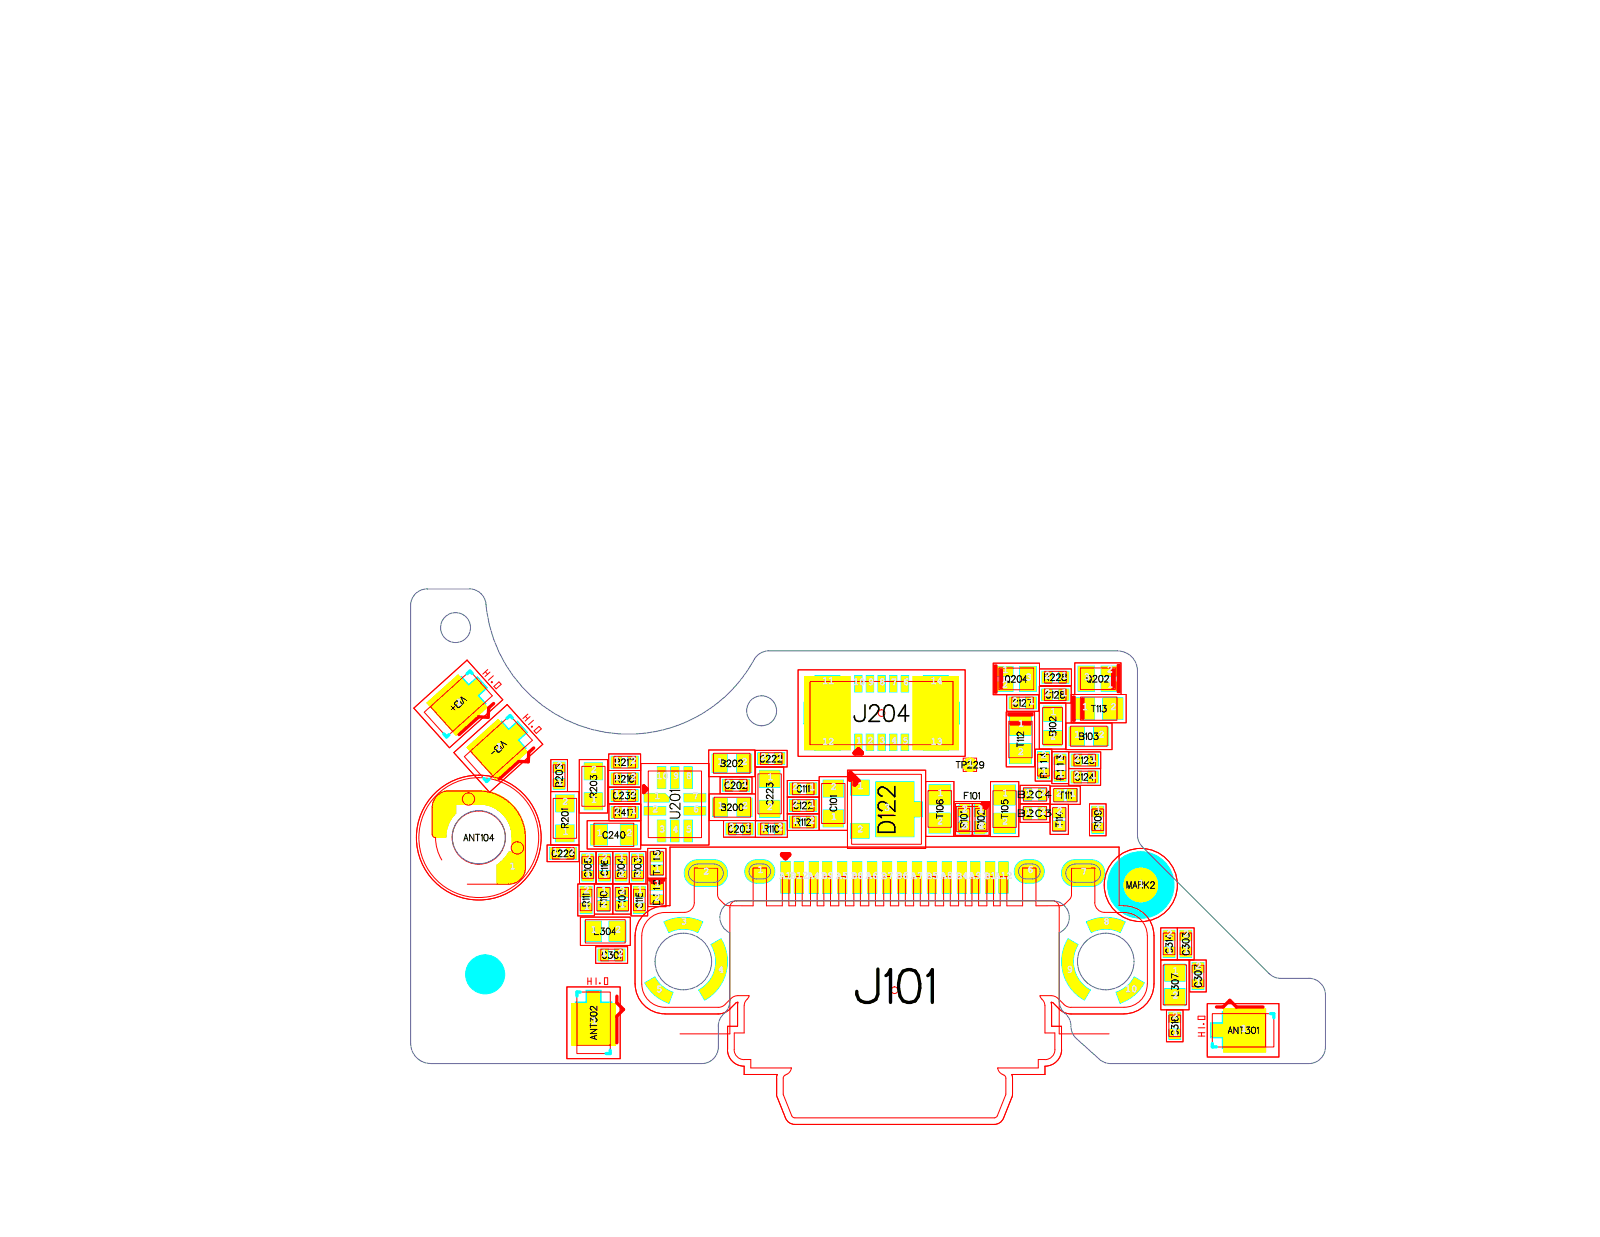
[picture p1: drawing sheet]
<svg xmlns="http://www.w3.org/2000/svg" width="279mm" height="216mm" viewBox="0 0 279 216" stroke-linecap="round" stroke-linejoin="round" font-family="sans-serif">
<defs><g id="words">
<text font-size="8.7" x="145.8" y="174.5">J101</text>
<g font-size="4.4">
<text x="148.7" y="125.7">J204</text>
<text x="156.1" y="146.5" transform="rotate(-90 156.1 146.5)">D122</text>
</g>
<text font-size="2.6" x="118.6" y="143.5" transform="rotate(-90 118.6 143.5)">U201</text>
<g font-size="1.8" fill="#e8e8e8">
<text x="143.6" y="119.4">11</text>
<text x="149" y="119.5">10</text>
<text x="151.6" y="119.5">9</text>
<text x="153.5" y="119.5">8</text>
<text x="155.6" y="119.6">7</text>
<text x="157.7" y="119.5">6</text>
<text x="162.5" y="119.4">14</text>
<text x="175" y="120">2</text>
<text x="175" y="117.4">1</text>
<text x="179.1" y="118.7">3</text>
<text x="182.4" y="118.4">2</text>
<text x="185.4" y="118.4">1</text>
<text x="189.3" y="118.7">3</text>
<text x="193.3" y="117.4">2</text>
<text x="193.4" y="120">1</text>
<text x="79.6" y="123.1">1</text>
<text x="176.7" y="122.9">2</text>
<text x="179.6" y="122.9">1</text>
<text x="182.4" y="121.5">2</text>
<text x="183.4" y="124.8">1</text>
<text x="185.3" y="121.5">1</text>
<text x="189" y="123.9">1</text>
<text x="193.9" y="123.9">2</text>
<text x="86.6" y="130.8">1</text>
<text x="143.6" y="129.9">12</text>
<text x="149.5" y="129.8">1</text>
<text x="151.5" y="129.8">2</text>
<text x="153.5" y="129.8">3</text>
<text x="155.6" y="129.8">4</text>
<text x="157.6" y="129.8">5</text>
<text x="162.5" y="129.9">13</text>
<text x="177.7" y="131.7">2</text>
<text x="177.8" y="126.8">1</text>
<text x="183.4" y="129">2</text>
<text x="187.6" y="128.7">1</text>
<text x="191.8" y="128.7">2</text>
<text x="97.2" y="134.1">2</text>
<text x="97.2" y="137">1</text>
<text x="103.2" y="134.8">2</text>
<text x="107.2" y="136.1">1</text>
<text x="107.2" y="133.2">1</text>
<text x="110.1" y="136.1">2</text>
<text x="110.1" y="133.2">2</text>
<text x="114.6" y="135.9">10</text>
<text x="117.5" y="135.9">9</text>
<text x="119.8" y="135.9">8</text>
<text x="125.3" y="133.4">1</text>
<text x="126.6" y="137.2">2</text>
<text x="129.5" y="133.4">2</text>
<text x="129.6" y="137.3">1</text>
<text x="132.8" y="132.6">2</text>
<text x="134" y="136.1">1</text>
<text x="135.7" y="132.6">1</text>
<text x="138.4" y="137.9">2</text>
<text x="141.3" y="137.9">1</text>
<text x="145.1" y="137.8">2</text>
<text x="149.8" y="137.7">1</text>
<text x="169" y="133.7">1</text>
<text x="181.8" y="132.3">2</text>
<text x="181.8" y="135.2">1</text>
<text x="184.7" y="132.7">2</text>
<text x="184.7" y="135.6">1</text>
<text x="187.5" y="135.8">2</text>
<text x="187.5" y="132.9">2</text>
<text x="190.5" y="135.8">1</text>
<text x="190.5" y="132.9">1</text>
<text x="98.2" y="140.4">2</text>
<text x="103.2" y="140.1">1</text>
<text x="107.2" y="139">1</text>
<text x="107.2" y="142">2</text>
<text x="110.1" y="139">2</text>
<text x="110.2" y="142">1</text>
<text x="113.9" y="141.7">2</text>
<text x="114.2" y="139.4">1</text>
<text x="120.9" y="139.4">7</text>
<text x="121" y="141.7">6</text>
<text x="125.3" y="141.1">1</text>
<text x="129.6" y="141.1">2</text>
<text x="133.9" y="141.4">2</text>
<text x="138.4" y="140.8">2</text>
<text x="138.4" y="143.7">1</text>
<text x="141.3" y="143.7">2</text>
<text x="141.3" y="140.8">1</text>
<text x="145.1" y="143.1">1</text>
<text x="154.4" y="141.4">3</text>
<text x="163.7" y="143.8">2</text>
<text x="163.7" y="138.9">1</text>
<text x="167.9" y="141.8">1</text>
<text x="168" y="141.7">2</text>
<text x="170.7" y="141.7">1</text>
<text x="175" y="143.9">2</text>
<text x="175" y="138.9">1</text>
<text x="179" y="142.1">1</text>
<text x="179" y="138.9">1</text>
<text x="181.6" y="142.1">2</text>
<text x="181.6" y="138.9">2</text>
<text x="184.4" y="139">2</text>
<text x="184.5" y="142">2</text>
<text x="186.8" y="139">1</text>
<text x="191.3" y="141.8">1</text>
<text x="96.5" y="149.1">1</text>
<text x="98.2" y="145.6">1</text>
<text x="99.3" y="149.1">2</text>
<text x="104.2" y="145.9">1</text>
<text x="109.4" y="145.9">2</text>
<text x="114.2" y="149.7">2</text>
<text x="115.1" y="145.2">3</text>
<text x="117.4" y="145.2">4</text>
<text x="119.8" y="145.2">5</text>
<text x="127.2" y="144.9">2</text>
<text x="130.2" y="144.9">1</text>
<text x="132.9" y="144.9">1</text>
<text x="135.7" y="144.9">2</text>
<text x="149.7" y="145.2">2</text>
<text x="167.9" y="144.7">2</text>
<text x="168" y="144.6">3</text>
<text x="170.7" y="144.6">4</text>
<text x="170.9" y="144.7">2</text>
<text x="184.6" y="144.4">1</text>
<text x="191.3" y="144.7">2</text>
<text x="89" y="151.7">1</text>
<text x="101.9" y="155.8">2</text>
<text x="102.2" y="150.2">2</text>
<text x="102.2" y="153.1">1</text>
<text x="105" y="155.9">1</text>
<text x="105.1" y="150.2">2</text>
<text x="105.1" y="153.1">1</text>
<text x="108" y="153.1">2</text>
<text x="108.1" y="150.2">1</text>
<text x="108.1" y="155.9">2</text>
<text x="110.9" y="153.1">2</text>
<text x="110.9" y="150.2">1</text>
<text x="111.2" y="155.8">1</text>
<text x="114.3" y="154.8">1</text>
<text x="114.3" y="152.1">1</text>
<text x="122.8" y="152.6">2</text>
<text x="132.3" y="152.3">1</text>
<text x="136.1" y="153.4">A1</text>
<text x="138" y="153.3">B12A4</text>
<text x="143.4" y="153.3">B9</text>
<text x="146" y="153.4">A5</text>
<text x="148.7" y="153.3">B8</text>
<text x="151.2" y="153.3">A6</text>
<text x="153.9" y="153.4">B7</text>
<text x="156.5" y="153.3">B6</text>
<text x="159.1" y="153.4">A7</text>
<text x="161.7" y="153.4">B5</text>
<text x="164.3" y="153.3">A8</text>
<text x="167" y="153.4">B4</text>
<text x="169.2" y="153.3">A9</text>
<text x="171.9" y="153.4">B1</text>
<text x="173.7" y="153.3">A12</text>
<text x="179.4" y="152.3">6</text>
<text x="188.7" y="152.6">7</text>
<text x="198.8" y="154.7">1</text>
<text x="102" y="158.7">1</text>
<text x="105" y="158.3">2</text>
<text x="108.2" y="158.3">1</text>
<text x="111.2" y="158.7">2</text>
<text x="114.2" y="157.2">2</text>
<text x="118.9" y="161.3">3</text>
<text x="192.7" y="161.3">8</text>
<text x="103.2" y="162.8">1</text>
<text x="105" y="166.9">1</text>
<text x="107.4" y="162.7">2</text>
<text x="107.8" y="166.9">2</text>
<text x="203.7" y="163.5">2</text>
<text x="203.7" y="166.4">1</text>
<text x="206.6" y="163.5">2</text>
<text x="206.7" y="166.4">1</text>
<text x="114.6" y="173.2">5</text>
<text x="125.4" y="169.8">4</text>
<text x="186.3" y="169.7">9</text>
<text x="196.5" y="173.1">10</text>
<text x="204.8" y="170">1</text>
<text x="208.8" y="169.1">2</text>
<text x="208.8" y="172">1</text>
<text x="103.3" y="178.7">1</text>
<text x="204.7" y="177.8">2</text>
<text x="204.7" y="174.2">2</text>
<text x="204.7" y="180.7">1</text>
<text x="216.7" y="180">1</text>
</g>
<g font-size="1.7">
<text x="175.4" y="119">Q204</text>
<text x="182.2" y="118.7">R228</text>
<text x="189.6" y="119">Q202</text>
<text x="81.3" y="121.1" transform="rotate(138 81.3 121.1)">VIB+</text>
<text x="176.5" y="123.2">C127</text>
<text x="182.2" y="121.8">C128</text>
<text x="189.8" y="124.2">T113</text>
<text x="88.2" y="128.9" transform="rotate(138 88.2 128.9)">VIB-</text>
<text x="178.7" y="131.2" transform="rotate(-90 178.7 131.2)">T112</text>
<text x="184.3" y="128.8" transform="rotate(-90 184.3 128.8)">B102</text>
<text x="188.1" y="129">B103</text>
<text x="98.1" y="137.5" transform="rotate(-90 98.1 137.5)">R205</text>
<text x="107" y="136.4">R216</text>
<text x="107" y="133.5">R217</text>
<text x="125.7" y="133.7">B202</text>
<text x="126.4" y="137.6">C202</text>
<text x="132.6" y="132.9">C222</text>
<text x="166.7" y="134">TP229</text>
<text x="182.7" y="135.6" transform="rotate(-90 182.7 135.6)">R114</text>
<text x="185.6" y="136.1" transform="rotate(-90 185.6 136.1)">R113</text>
<text x="187.3" y="136.1">C124</text>
<text x="187.3" y="133.2">C123</text>
<text x="104.1" y="139.3" transform="rotate(-90 104.1 139.3)">R203</text>
<text x="107" y="139.3">C239</text>
<text x="107" y="142.3">R417</text>
<text x="125.8" y="141.4">B200</text>
<text x="134.9" y="140.6" transform="rotate(-90 134.9 140.6)">C223</text>
<text x="138.2" y="138.2">C111</text>
<text x="138.2" y="141.1">C122</text>
<text x="138.2" y="144">R112</text>
<text x="146" y="142.3" transform="rotate(-90 146 142.3)">C101</text>
<text x="164.6" y="143.3" transform="rotate(-90 164.6 143.3)">T106</text>
<text x="167.6" y="139.4">F101</text>
<text x="175.9" y="143.3" transform="rotate(-90 175.9 143.3)">T105</text>
<text x="178.6" y="142.4">B203</text>
<text x="178.7" y="139.2">B204</text>
<text x="183.9" y="139.3">T111</text>
<text x="80.5" y="146.7">ANT104</text>
<text x="96.2" y="149.4">C220</text>
<text x="99.1" y="144.9" transform="rotate(-90 99.1 144.9)">R201</text>
<text x="105.1" y="146.2">C240</text>
<text x="127" y="145.2">C203</text>
<text x="132.6" y="145.2">R110</text>
<text x="168.8" y="145.1" transform="rotate(-90 168.8 145.1)">R101</text>
<text x="171.8" y="145.1" transform="rotate(-90 171.8 145.1)">R102</text>
<text x="185.5" y="145.1" transform="rotate(-90 185.5 145.1)">T114</text>
<text x="192.2" y="145.2" transform="rotate(-90 192.2 145.2)">R109</text>
<text x="103.1" y="153.5" transform="rotate(-90 103.1 153.5)">C105</text>
<text x="106" y="153.5" transform="rotate(-90 106 153.5)">C116</text>
<text x="108.9" y="153.5" transform="rotate(-90 108.9 153.5)">R104</text>
<text x="111.9" y="153.5" transform="rotate(-90 111.9 153.5)">R103</text>
<text x="115.1" y="152.4" transform="rotate(-90 115.1 152.4)">T115</text>
<text x="196.6" y="155">MARK2</text>
<text x="102.8" y="159.2" transform="rotate(-90 102.8 159.2)">R111</text>
<text x="105.9" y="159" transform="rotate(-90 105.9 159)">T110</text>
<text x="109.1" y="159" transform="rotate(-90 109.1 159)">T102</text>
<text x="112.1" y="159.2" transform="rotate(-90 112.1 159.2)">C115</text>
<text x="115.2" y="158" transform="rotate(-90 115.2 158)">D112</text>
<text x="103.6" y="163">L304</text>
<text x="104.7" y="167.2">C301</text>
<text x="204.6" y="166.8" transform="rotate(-90 204.6 166.8)">C314</text>
<text x="207.6" y="166.8" transform="rotate(-90 207.6 166.8)">C303</text>
<text x="205.7" y="174" transform="rotate(-90 205.7 174)">L307</text>
<text x="209.7" y="172.4" transform="rotate(-90 209.7 172.4)">C307</text>
<text x="104.1" y="181.6" transform="rotate(-90 104.1 181.6)">ANT302</text>
<text x="205.6" y="181.1" transform="rotate(-90 205.6 181.1)">C316</text>
<text x="213.9" y="180.3">ANT301</text>
</g>
</g></defs>
<!-- layer: 1 -->
<g fill="none" stroke="#f00" stroke-width=".17">
<path d="M84.8 117.2l.3 .5M85.2 116.9l-.9 .8M85.6 117.3l-.9 .8M85.8 119.1l.1-.1 .1 .1-.1 .1zM86.1 118l-.8 .7M87.5 119.4l-.4-.4-.8 .8 .3 .4 .9-.7M139.4 116.9h29.1v15.1h-29.1zM141.5 118.9h24.9v11.1h-24.9zM173.4 115.7h8.1v5.5h-8.1zM174.4 116.6h6.1v3.8h-6.1zM181.5 119.8h5.6v2.9h-5.6zM181.5 116.8h5.6v2.8h-5.6z"/>
<path d="M182.4 117.2h3.8v2h-3.8zM187.7 115.7h8.1v5.5h-8.1zM188.7 116.6h6.1v3.8h-6.1zM72.2 123.6l9.4-8.4 6.2 6.9-9.3 8.4zM72.3 123.6l9.3-8.4 6.2 6.9-9.3 8.4zM74.1 124.3l8-7.2 3.9 4.3-8 7.2zM75.2 123.3l3.9 4.4M79.2 131.4l9.4-8.4 6.2 6.9-9.3 8.4zM79.3 131.4l9.3-8.4 6.2 6.9-9.3 8.4zM81.1 132.1l8-7.2 3.9 4.3-8 7.2zM82.2 131.1l3.9 4.3M91.7 125l.4 .4"/>
<path d="M92.2 124.6l-.9 .8M92.6 125.1l-.9 .8M92.8 126.8l.1-.1 .1 .1-.1 .1zM93.2 125.7l-.9 .8M93.3 127.6l.8-.8 .4 .4-.9 .8zM96.2 138.2h4.9v9.3h-4.9zM96.2 132.6h2.9v5.5h-2.9zM96.6 139.3h4.1v7h-4.1zM96.6 133.5h2.1v3.7h-2.1zM101.2 132.6h4.9v9.3h-4.9zM101.6 133.8h4.1v6.9h-4.1zM106.3 137.4h5.5v2.9h-5.5z"/>
<path d="M106.3 134.5h5.5v2.9h-5.5zM106.3 131.6h5.6v2.9h-5.6zM107.2 137.8h3.7v2.1h-3.7zM107.2 134.9h3.7v2h-3.7zM107.2 132h3.8v2.1h-3.8zM111.9 133.3h11.9v14.2h-11.9zM113.2 134.6h9.3v11.6h-9.3zM123.8 130.9h8v4.7h-8zM123.8 138.6h8.1v4.6h-8.1zM124.6 131.5h6.4v3.5h-6.4zM124.7 139.2h6.4v3.4h-6.4zM125.7 135.6h5.6v2.9h-5.6z"/>
<path d="M126.6 136h3.8v2.1h-3.8zM131.9 131h5.6v2.9h-5.6zM131.9 133.9h5v9.3h-5zM132.4 135.1h4v6.9h-4zM132.8 131.4h3.8v2h-3.8zM137.5 136.2h5.6v2.9h-5.6zM137.5 139.1h5.6v2.9h-5.6zM138.4 136.6h3.8v2.1h-3.8zM138.4 139.6h3.8v2h-3.8zM143.1 135.6h4.9v9.3h-4.9zM143.5 136.8h4v6.9h-4zM148 134.4h13.6v13.7h-13.6z"/>
<path d="M148.7 135.1h12.2v12.3h-12.2zM161.6 136.4h5v9.6h-5zM162.1 138h4v6.4h-4zM166.6 139.9h6.4v6.1h-6.4zM168.2 132.3h2.3v2.3h-2.3zM173 136.4h4.9v9.6h-4.9zM173.4 138h4.1v6.4h-4.1zM175.7 124.3h5v9.5h-5zM175.8 121.2h5.6v2.9h-5.6zM176.2 125.9h4v6.4h-4zM176.7 121.7h3.8v2h-3.8zM178.1 137.1h5.3v3.2h-5.3z"/>
<path d="M178.7 137.5h4.1v2.3h-4.1zM180.8 130.8h2.9v5.5h-2.9zM181.2 131.7h2v3.7h-2zM181.5 122.7h4.6v8h-4.6zM182.1 123.5h3.4v6.4h-3.4zM182.4 120.2h3.8v2.1h-3.8zM183.4 137.2h5.2v3.2h-5.2zM183.7 131.2h2.9v5.6h-2.9zM184 137.6h4.1v2.3h-4.1zM184.1 132.1h2v3.8h-2zM186.1 126.2h8.1v4.6h-8.1zM186.6 134.2h5.6v2.9h-5.6z"/>
<path d="M186.6 131.2h5.6v2.9h-5.6zM187 126.8h6.3v3.4h-6.3zM187.1 121.2h9.6v5h-9.6zM187.5 134.6h3.8v2h-3.8zM187.5 131.7h3.8v2h-3.8zM188.7 121.7h6.4v4h-6.4zM77.2 150.1l-.6-1-.3-1.2-.2-1.7a.58 .58 0 0 1-.6-.6v-4.6a2.88 2.88 0 0 1 2.9-2.9h5.2a8.1 8.1 0 0 1 8.1 8.1v5.2M91.8 151.4a2.91 2.91 0 0 1-3 2.9h-7.2M95.5 147.5h5.6v2.9h-5.6zM96.4 147.9h3.8v2h-3.8zM100.9 154.3h2.9v5.6h-2.9zM101.2 148.6h2.9v5.6h-2.9z"/>
<path d="M101.3 155.2h2.1v3.8h-2.1zM101.6 149.5h2.1v3.8h-2.1zM102.5 143.2h9.4v5h-9.4zM103.7 143.7h7v4h-7zM103.8 154.3h3.2v5.2h-3.2zM104.1 148.6h2.9v5.6h-2.9zM104.2 154.9h2.4v4.1h-2.4zM104.5 149.5h2.1v3.8h-2.1zM106.3 140.3h5.6v2.9h-5.6zM107 154.3h3.2v5.2h-3.2zM107 148.6h2.9v5.6h-2.9zM107.2 140.8h3.8v2h-3.8z"/>
<path d="M107.4 154.9h2.3v4.1h-2.3zM107.4 149.5h2.1v3.8h-2.1zM109.9 148.6h2.9v5.6h-2.9zM110.2 154.3h2.9v5.6h-2.9zM110.3 149.5h2.1v3.8h-2.1zM110.6 155.2h2.1v3.8h-2.1zM113.1 153.3h3.2v4.9h-3.2zM113.1 148.1h3.2v5.2h-3.2zM113.5 153.7h2.4v4.1h-2.4zM113.5 148.7h2.4v4h-2.4zM126.3 143.2h5.6v2.9h-5.6zM127.2 143.7h3.8v2h-3.8z"/>
<path d="M131.9 143.2h5.6v2.9h-5.6zM132.8 143.7h3.8v2h-3.8zM137.5 142h5.6v2.9h-5.6zM138.4 142.5h3.8v2h-3.8zM166.9 140.2h2.9v5.6h-2.9zM167 140.8h5.5v4.3h-5.5zM167.3 141.1h2v3.8h-2zM169.8 140.2h2.9v5.6h-2.9zM170.3 141.1h2v3.8h-2zM178.1 140.3h5.2v3.2h-5.2zM178.7 140.8h4.1v2.3h-4.1zM183.4 140.4h3.2v5.2h-3.2z"/>
<path d="M183.8 141h2.3v4h-2.3zM186 157.7l-.8 .4h-4.3v-6.6h-2.3v6.6h-2.8v-5.1h-1.1v5.1h-1.2v-5.1h-1.2v5.1h-1.4v-5.1h-1.2v5.1h-1.1v-5.1h-1.2v5.1h-1.5v-5.1h-1.1v5.1h-1.5v-5.1h-1.1v5.1h-1.5v-5.1h-1.2v5.1h-1.4v-5.1h-1.2v5.1h-1.4v-5.1h-1.2v5.1h-1.4v-5.1h-1.2v5.1h-1.5v-5.1h-1.1v5.1h-1.5v-5.1h-1.1v5.1h-1.5v-5.1h-1.1v5.1h-1.2v-5.1h-1.2v5.1h-1.4v-5.1h-1.2v5.1h-1.1v-5.1h-1.2v5.1h-2.8v-6.6h-2.3v6.6h-4.3a2.26 2.26 0 0 1-1.7-1.4l-.2-.5v-4.7h-4.1v6a1.72 1.72 0 0 1-1.7 1.7l-3.4 .1a4.1 4.1 0 0 0-4 4v8.4a4.1 4.1 0 0 0 4 4.1h9.3a1.64 1.64 0 0 0 1.2-.5M186 157.7a2.03 2.03 0 0 0 1.1-1.5v-4.7h4.1v6a1.72 1.72 0 0 0 1.7 1.7l3.4 .1a4.1 4.1 0 0 1 4 4l.1 8.4a4.1 4.1 0 0 1-4.1 4.1h-9.3a1.64 1.64 0 0 1-1.2-.5M190.3 140.3h2.8v5.6h-2.8zM190.7 141.2h2v3.8h-2zM99 172.2h9.3v12.6h-9.3zM99 172.3h9.3v12.5h-9.3zM100.7 173.1h5.9v10.8h-5.9zM101.4 160.1h8.7v4.9h-8.7zM102.2 160.5h7v4.1h-7zM102.6 170.7v1.1M102.6 171.3h.6"/>
<path d="M103.2 170.7v1.1M104 165.2h5.6v2.9h-5.6zM104.1 170.7v1.1M104.7 171.5h.1v.2h-.1zM104.9 165.7h3.8v2h-3.8zM105.6 170.7h.5v1.1h-.5zM110.9 163.3v8.4M110.9 163.3a5.3 5.3 0 0 1 6.1-5.2v-10.3h78.4v10.3a5.4 5.4 0 0 1 6.1 5.2v8.4a5.3 5.3 0 0 1-5.2 5.3M110.9 171.7a5.2 5.2 0 0 0 5.2 5.3M127.5 176.1a2.91 2.91 0 0 1-2.1 .9h-9.3M128.5 175.1l-1 1M128.8 174.9l-.3 .2"/>
<path d="M128.9 174.9l-.1 4.2h-1.7l-.1 4.1a2.91 2.91 0 0 0 2.9 2.9v1.4h5.8l-.1 .7M130.8 173.8h-1.9a1.75 1.75 0 0 0-1.3 .5l-1 1M130.8 173.8h.1M130.8 173.8l-.3 .6a1.54 1.54 0 0 0-.6 1.1v4.8h-1.7v2.9a1.72 1.72 0 0 0 1.7 1.7h1.2v1.5h7.1a1.25 1.25 0 0 1-1.1 1.2M181.6 173.8h2a1.75 1.75 0 0 1 1.2 .5l1 1M181.6 173.8h.1M181.6 173.8l.7 1.1 .2 .6M182.5 175.5v4.8h1.7v2.9M196.3 177h-9.3a3.8 3.8 0 0 1-3-1.9l-.4-.2v4.2h1.8v4.1a2.88 2.88 0 0 1-2.9 2.9v1.4h-5.8l.1 .7v2.9l-1.6 4.1a1.76 1.76 0 0 1-1.6 1.1h-34.8a1.75 1.75 0 0 1-1.6-1.1l-1.5-3.8-.1-.5M202.7 161.9h2.9v5.6h-2.9zM202.7 167.5h4.9v8.7h-4.9zM203.1 162.8h2.1v3.8h-2.1z"/>
<path d="M203.1 168.4h4.1v7h-4.1zM203.7 176.2h2.9v5.6h-2.9zM204.1 177.1h2.1v3.8h-2.1zM205.6 161.9h2.9v5.6h-2.9zM206.1 162.8h2v3.8h-2zM207.8 167.6h2.8v5.5h-2.8zM208.2 168.5h2v3.7h-2zM209.2 177.4v.5M209.2 177.4h1.2v.5h-1.2M209.2 179.4h1.2M210.1 178.7h.2v.1h-.2zM210.8 175.2h12.5v9.3h-12.5z"/>
<path d="M211.7 176.9h10.7v5.8h-10.7zM221 176.9v5.8M100.8 182.4h5.8M118.7 180.4h8.8v-22a1.16 1.16 0 0 1 1.1-1.2h55.2a1.16 1.16 0 0 1 1.2 1.2v22h8.7M135.6 188.2v2.7M174.2 186.4v.1M174.2 186.5a1.93 1.93 0 0 0 1.3 1.3l.1 .4v2.9l-1.4 3.6-.2 .2-.4 .2h-34.8l-.4-.2-.1-.2-1.5-3.6v-2.9l.3-.6M184.2 183.2a1.75 1.75 0 0 1-1.7 1.7h-1.2v1.5h-7.1M209.2 180.8h1.2M209.2 180.3h1.2M209.8 180.3v.5"/>
<circle cx="81.8" cy="139.5" r="1.08"/>
<circle cx="83.6" cy="146.2" r="4.6"/>
<circle cx="83.6" cy="146.2" r="10.9"/>
<circle cx="83.6" cy="146.2" r="10.5"/>
<circle cx="90.3" cy="148" r="1.08"/>
<circle cx="199.2" cy="154.5" r="6.4"/>
</g>
<g fill="#0ff" stroke="#0ff" stroke-width=".17">
<path d="M143.7 141.4h3.6v2.9h-3.6z" fill-rule="evenodd"/>
<path d="M143.7 136.2h3.6v2.9h-3.6z" fill-rule="evenodd"/>
<path d="M167.6 140.4h1.7v2.2h-1.7z" fill-rule="evenodd"/>
<path d="M170.2 140.4h1.8v2.2h-1.8z" fill-rule="evenodd"/>
<path d="M172.1 150.4h1.6v5.5h-1.6z" fill-rule="evenodd"/>
<path d="M136.4 150.4h1.6v5.5h-1.6z" fill-rule="evenodd"/>
<path d="M141.3 150.4h1.6v5.5h-1.6z" fill-rule="evenodd"/>
<path d="M146.3 150.4h1.6v5.5h-1.6z" fill-rule="evenodd"/>
<path d="M151.5 150.4h1.6v5.5h-1.6z" fill-rule="evenodd"/>
<path d="M159.3 150.4h1.6v5.5h-1.6z" fill-rule="evenodd"/>
<path d="M164.6 150.4h1.6v5.5h-1.6z" fill-rule="evenodd"/>
<path d="M169.5 150.4h1.6v5.5h-1.6z" fill-rule="evenodd"/>
<path d="M174.4 150.4h1.6v5.5h-1.6z" fill-rule="evenodd"/>
<path d="M167.2 150.4h1.6v5.5h-1.6z" fill-rule="evenodd"/>
<path d="M161.9 150.4h1.6v5.5h-1.6z" fill-rule="evenodd"/>
<path d="M156.7 150.4h1.6v5.5h-1.6z" fill-rule="evenodd"/>
<path d="M154.1 150.4h1.6v5.5h-1.6z" fill-rule="evenodd"/>
<path d="M148.9 150.4h1.6v5.5h-1.6z" fill-rule="evenodd"/>
<path d="M143.7 150.4h1.5v5.5h-1.5z" fill-rule="evenodd"/>
<path d="M138.7 150.4h1.6v5.5h-1.6z" fill-rule="evenodd"/>
<path d="M115.9 160.9a7.6 7.6 0 0 1 6.8 0l-.9 1.9a5.6 5.6 0 0 0-5 0z" fill-rule="evenodd"/>
<path d="M118.6 160.4h1.5v1.5h-1.5z" fill-rule="evenodd"/>
<path d="M124.2 164.9l1.7-1.1a7.7 7.7 0 0 1-2.9 10.8l-1-1.8a5.7 5.7 0 0 0 2.2-7.9z" fill-rule="evenodd"/>
<path d="M125 168.8h1.5v1.5h-1.5z" fill-rule="evenodd"/>
<path d="M112.6 171.5l1.8-1a5.5 5.5 0 0 0 3.1 2.7l-.7 1.9a7.7 7.7 0 0 1-4.2-3.6z" fill-rule="evenodd"/>
<path d="M114.3 172.2h1.4v1.5h-1.4z" fill-rule="evenodd"/>
<path d="M177.7 150.7l.1-.1a2.09 2.09 0 0 1 1.4-.5h1.1a2.03 2.03 0 0 1 2.1 2 2.03 2.03 0 0 1-2.1 2h-1.1a2.03 2.03 0 0 1-1.9-1.2 2.03 2.03 0 0 1 .4-2.2z" fill-rule="evenodd"/>
<path d="M189.7 160.9a7.6 7.6 0 0 1 6.8 0l-.9 1.9a5.6 5.6 0 0 0-5 0z" fill-rule="evenodd"/>
<path d="M192.4 160.4h1.4v1.5h-1.4z" fill-rule="evenodd"/>
<path d="M186.5 163.8l1.8 1.1a5.7 5.7 0 0 0 2.1 7.9l-1 1.8a7.7 7.7 0 0 1-2.9-10.8z" fill-rule="evenodd"/>
<path d="M185.9 168.8h1.5v1.5h-1.5z" fill-rule="evenodd"/>
<path d="M194.9 173.2a5.5 5.5 0 0 0 3.2-2.7l1.7 1a7.7 7.7 0 0 1-4.2 3.6z" fill-rule="evenodd"/>
<path d="M196.7 172.2h1.4v1.5h-1.4z" fill-rule="evenodd"/>
<path d="M130.6 150.7l.1-.1a2.09 2.09 0 0 1 1.4-.5h1.2a2.03 2.03 0 0 1 2 2 2.03 2.03 0 0 1-2 2h-1.2a2.03 2.03 0 0 1-1.9-1.2 2.03 2.03 0 0 1 .4-2.2z" fill-rule="evenodd"/>
<path d="M120.2 150.7a2.36 2.36 0 0 1 1.6-.6h2.9a2.32 2.32 0 0 1 2.4 2.3 2.32 2.32 0 0 1-2.4 2.3h-2.9a2.33 2.33 0 0 1-2.1-1.4 2.33 2.33 0 0 1 .5-2.6z" fill-rule="evenodd"/>
<path d="M186.1 150.7a2.27 2.27 0 0 1 1.6-.6h2.9a2.32 2.32 0 0 1 2.3 2.3 2.32 2.32 0 0 1-2.3 2.3h-2.9a2.33 2.33 0 0 1-2.1-1.4 2.33 2.33 0 0 1 .5-2.6z" fill-rule="evenodd"/>
<path d="M97 138.7h3.2v3h-3.2z" fill-rule="evenodd"/>
<path d="M97 144h3.2v2.9h-3.2z" fill-rule="evenodd"/>
<path d="M119.5 140.8h3.7v1.5h-3.7z" fill-rule="evenodd"/>
<path d="M112.5 138.5h3.6l.7 .7v.8h-4.3z" fill-rule="evenodd"/>
<path d="M119.5 138.5h3.7v1.4h-3.7z" fill-rule="evenodd"/>
<path d="M112.5 140.8h3.8v1.5h-3.8z" fill-rule="evenodd"/>
<path d="M114.8 133.8h1.5v3.8h-1.5z" fill-rule="evenodd"/>
<path d="M119.5 143.1h1.4v3.8h-1.4z" fill-rule="evenodd"/>
<path d="M114.8 143.1h1.5v3.8h-1.5z" fill-rule="evenodd"/>
<path d="M117.1 133.8h1.5v3.8h-1.5z" fill-rule="evenodd"/>
<path d="M119.5 133.8h1.4v3.8h-1.4z" fill-rule="evenodd"/>
<path d="M117.1 143.1h1.5v3.8h-1.5z" fill-rule="evenodd"/>
<path d="M76.4 138.8a2.97 2.97 0 0 1 2-.8h1.2v3.9a6 6 0 0 0-1.8 4.2h-1.7a.57 .57 0 0 1-.6-.5v-4.7a3 3 0 0 1 .9-2.1z" fill-rule="evenodd"/>
<path d="M83.6 138a8.2 8.2 0 0 1 8.2 8.1h-2.4a5.8 5.8 0 0 0-5.8-5.8z" fill-rule="evenodd"/>
<path d="M88.9 148.7h2.9v2.7a2.91 2.91 0 0 1-2.9 2.9h-2.1v-3.3l1.4-1.2z" fill-rule="evenodd"/>
<path d="M88.4 150.5h2v2h-2z" fill-rule="evenodd"/>
<path d="M182.2 123.3h3.2v2.6h-3.2z" fill-rule="evenodd"/>
<path d="M182.2 127.5h3.2v2.7h-3.2z" fill-rule="evenodd"/>
<path d="M113.5 156.2h2.4v1.6h-2.4z" fill-rule="evenodd"/>
<path d="M113.5 153.8h2.4v1.5h-2.4z" fill-rule="evenodd"/>
<path d="M148.6 136.2h3.2v2.6h-3.2z" fill-rule="evenodd"/>
<path d="M148.6 143.7h3.2v2.6h-3.2z" fill-rule="evenodd"/>
<path d="M152.9 136.5h6.7v3.4h1.5v2.7h-1.5v3.4h-6.7z" fill-rule="evenodd"/>
<path d="M176.3 129.8h3.8v3.5h-3.8z" fill-rule="evenodd"/>
<path d="M176.3 124.8h3.8v3.5h-3.8z" fill-rule="evenodd"/>
<path d="M124.4 131.6h2.6v3.2h-2.6z" fill-rule="evenodd"/>
<path d="M128.6 131.6h2.7v3.2h-2.7z" fill-rule="evenodd"/>
<path d="M192.3 118.9h2.9v1.7h-2.9z" fill-rule="evenodd"/>
<path d="M188.2 116.3h2.9v4.3h-2.9z" fill-rule="evenodd"/>
<path d="M192.3 116.3h2.9v1.7h-2.9z" fill-rule="evenodd"/>
<path d="M75.4 122.7l5.2-4.6 1.3 1.4 1.5-1.4 1.7 2-1.5 1.3 1.3 1.4-5.2 4.7z" fill-rule="evenodd"/>
<path d="M186.7 126.9h2.6v3.2h-2.6z" fill-rule="evenodd"/>
<path d="M191 126.9h2.6v3.2h-2.6z" fill-rule="evenodd"/>
<path d="M187.6 121.8h3.5v3.8h-3.5z" fill-rule="evenodd"/>
<path d="M192.6 121.8h3.5v3.8h-3.5z" fill-rule="evenodd"/>
<path d="M132.6 139.7h3.6v2.9h-3.6z" fill-rule="evenodd"/>
<path d="M132.6 134.5h3.6v2.9h-3.6z" fill-rule="evenodd"/>
<path d="M102 138.4h3.2v2.9h-3.2z" fill-rule="evenodd"/>
<path d="M102 133.2h3.2v2.9h-3.2z" fill-rule="evenodd"/>
<path d="M211.4 178.5h2v-1.9h7v6.4h-7v-1.9h-2z" fill-rule="evenodd"/>
<path d="M102.3 172.8h2.7v2.1h1.9v7h-6.4v-7h1.8z" fill-rule="evenodd"/>
<path d="M155.3 128.1h1.3v2.9h-1.3z" fill-rule="evenodd"/>
<path d="M157.4 117.9h1.3v2.9h-1.3z" fill-rule="evenodd"/>
<path d="M155.3 117.9h1.3v2.9h-1.3z" fill-rule="evenodd"/>
<path d="M153.3 117.9h1.3v2.9h-1.3z" fill-rule="evenodd"/>
<path d="M151.3 117.9h1.3v2.9h-1.3z" fill-rule="evenodd"/>
<path d="M149.2 117.9h1.3v2.9h-1.3z" fill-rule="evenodd"/>
<path d="M151.3 128.1h1.3v2.9h-1.3z" fill-rule="evenodd"/>
<path d="M157.4 128.1h1.3v2.9h-1.3z" fill-rule="evenodd"/>
<path d="M149.2 128.1h1.3v2.9h-1.3z" fill-rule="evenodd"/>
<path d="M153.3 128.1h1.3v2.9h-1.3z" fill-rule="evenodd"/>
<path d="M140.4 122.6h1.9v3.7h-1.9z" fill-rule="evenodd"/>
<path d="M142.3 117.9h4.4v2.5h-4.4z" fill-rule="evenodd"/>
<path d="M142.3 128.5h4.4v2.5h-4.4z" fill-rule="evenodd"/>
<path d="M165.6 122.6h1.9v3.7h-1.9z" fill-rule="evenodd"/>
<path d="M161.2 128.5h4.4v2.5h-4.4z" fill-rule="evenodd"/>
<path d="M161.2 117.9h4.4v2.5h-4.4z" fill-rule="evenodd"/>
<path d="M174 116.3h2.9v1.8h-2.9z" fill-rule="evenodd"/>
<path d="M174 118.9h2.9v1.8h-2.9z" fill-rule="evenodd"/>
<path d="M178.1 116.3h2.9v4.4h-2.9z" fill-rule="evenodd"/>
<path d="M106.4 160.8h2.9v3.5h-2.9z" fill-rule="evenodd"/>
<path d="M102.1 160.8h2.9v3.5h-2.9z" fill-rule="evenodd"/>
<path d="M82.4 130.5l5.2-4.7 1.2 1.4 1.6-1.3 1.7 1.9-1.5 1.4 1.3 1.4-5.2 4.7z" fill-rule="evenodd"/>
<path d="M173.5 137h3.8v3.5h-3.8z" fill-rule="evenodd"/>
<path d="M173.5 141.9h3.8v3.5h-3.8z" fill-rule="evenodd"/>
<path d="M113.6 151h2.1v1.8h-2.1z" fill-rule="evenodd"/>
<path d="M113.6 148.6h2.1v1.8h-2.1z" fill-rule="evenodd"/>
<path d="M162.2 137h3.8v3.5h-3.8z" fill-rule="evenodd"/>
<path d="M162.2 141.9h3.8v3.5h-3.8z" fill-rule="evenodd"/>
<path d="M203.4 172.5h3.5v3h-3.5z" fill-rule="evenodd"/>
<path d="M203.4 168.3h3.5v2.9h-3.5z" fill-rule="evenodd"/>
<path d="M124.4 139.3h2.6v3.2h-2.6z" fill-rule="evenodd"/>
<path d="M128.7 139.3h2.6v3.2h-2.6z" fill-rule="evenodd"/>
<path d="M103.1 144h3v3.5h-3z" fill-rule="evenodd"/>
<path d="M108.3 144h3v3.5h-3z" fill-rule="evenodd"/>
<circle cx="84.8" cy="170" r="1.46"/>
<circle cx="199.2" cy="154.5" r="5.8"/>
<circle cx="84.7" cy="170.1" r="3.4"/>
</g>
<g fill="#ff0" stroke="#ff0" stroke-width=".17">
<path d="M143.9 141.5h3.2v2.7h-3.2z" fill-rule="evenodd"/>
<path d="M143.9 136.3h3.2v2.6h-3.2z" fill-rule="evenodd"/>
<path d="M167.7 140.5h1.5v1.9h-1.5z" fill-rule="evenodd"/>
<path d="M170.4 140.5h1.4v1.9h-1.4z" fill-rule="evenodd"/>
<path d="M172.2 150.5h1.4v5.3h-1.4z" fill-rule="evenodd"/>
<path d="M136.5 150.5h1.4v5.3h-1.4z" fill-rule="evenodd"/>
<path d="M141.4 150.5h1.5v5.3h-1.5z" fill-rule="evenodd"/>
<path d="M146.3 150.5h1.5v5.3h-1.5z" fill-rule="evenodd"/>
<path d="M151.6 150.5h1.4v5.3h-1.4z" fill-rule="evenodd"/>
<path d="M159.4 150.5h1.5v5.3h-1.5z" fill-rule="evenodd"/>
<path d="M164.6 150.5h1.5v5.3h-1.5z" fill-rule="evenodd"/>
<path d="M169.6 150.5h1.4v5.3h-1.4z" fill-rule="evenodd"/>
<path d="M174.5 150.5h1.5v5.3h-1.5z" fill-rule="evenodd"/>
<path d="M167.3 150.5h1.4v5.3h-1.4z" fill-rule="evenodd"/>
<path d="M162 150.5h1.5v5.3h-1.5z" fill-rule="evenodd"/>
<path d="M156.8 150.5h1.4v5.3h-1.4z" fill-rule="evenodd"/>
<path d="M154.2 150.5h1.4v5.3h-1.4z" fill-rule="evenodd"/>
<path d="M148.9 150.5h1.5v5.3h-1.5z" fill-rule="evenodd"/>
<path d="M143.7 150.5h1.5v5.3h-1.5z" fill-rule="evenodd"/>
<path d="M138.8 150.5h1.4v5.3h-1.4z" fill-rule="evenodd"/>
<path d="M116.1 161a7.7 7.7 0 0 1 6.4 0l-.7 1.6a5.8 5.8 0 0 0-4.9 0z" fill-rule="evenodd"/>
<path d="M118.7 160.5h1.2v1.2h-1.2z" fill-rule="evenodd"/>
<path d="M124.4 164.9l1.5-.9a7.6 7.6 0 0 1-2.8 10.4l-.9-1.5a5.8 5.8 0 0 0 2.2-8z" fill-rule="evenodd"/>
<path d="M125.2 169h1.1v1.1h-1.1z" fill-rule="evenodd"/>
<path d="M112.8 171.6l1.5-.9a5.7 5.7 0 0 0 3 2.6l-.6 1.6a7.5 7.5 0 0 1-3.9-3.3z" fill-rule="evenodd"/>
<path d="M114.4 172.3h1.2v1.2h-1.2z" fill-rule="evenodd"/>
<path d="M189.9 161a7.7 7.7 0 0 1 6.4 0l-.7 1.6a5.8 5.8 0 0 0-5 0z" fill-rule="evenodd"/>
<path d="M192.5 160.5h1.2v1.2h-1.2z" fill-rule="evenodd"/>
<path d="M186.6 164l1.5 .9a5.8 5.8 0 0 0 2.1 8l-.9 1.5a7.5 7.5 0 0 1-2.7-10.4z" fill-rule="evenodd"/>
<path d="M186.1 169h1.1v1.1h-1.1z" fill-rule="evenodd"/>
<path d="M195.1 173.3a5.8 5.8 0 0 0 3-2.6l1.5 .9a7.4 7.4 0 0 1-3.9 3.3z" fill-rule="evenodd"/>
<path d="M196.8 172.3h1.2v1.2h-1.2z" fill-rule="evenodd"/>
<path d="M97.2 138.9h2.9v2.6h-2.9z" fill-rule="evenodd"/>
<path d="M97.2 144.1h2.9v2.7h-2.9z" fill-rule="evenodd"/>
<path d="M119.6 141h3.5v1.1h-3.5z" fill-rule="evenodd"/>
<path d="M112.6 138.6h3.5l.6 .6v.6h-4.1z" fill-rule="evenodd"/>
<path d="M113.3 138.6h2.7v1.2h-2.7z" fill-rule="evenodd"/>
<path d="M119.6 138.6h3.5v1.2h-3.5z" fill-rule="evenodd"/>
<path d="M112.6 141h3.5v1.1h-3.5z" fill-rule="evenodd"/>
<path d="M114.9 134h1.2v3.5h-1.2z" fill-rule="evenodd"/>
<path d="M119.6 143.3h1.2v3.5h-1.2z" fill-rule="evenodd"/>
<path d="M114.9 143.3h1.2v3.5h-1.2z" fill-rule="evenodd"/>
<path d="M117.3 134h1.1v3.5h-1.1z" fill-rule="evenodd"/>
<path d="M119.6 134h1.2v3.5h-1.2z" fill-rule="evenodd"/>
<path d="M117.3 143.3h1.1v3.5h-1.1z" fill-rule="evenodd"/>
<path d="M76.4 138.8a2.97 2.97 0 0 1 2-.8h1.2v3.9a6 6 0 0 0-1.8 4.2h-1.7a.57 .57 0 0 1-.6-.5v-4.7a3 3 0 0 1 .9-2.1z" fill-rule="evenodd"/>
<path d="M79 138h5.3v2.4h-5.3z" fill-rule="evenodd"/>
<path d="M83.6 138a8.2 8.2 0 0 1 8.2 8.1h-2.4a5.8 5.8 0 0 0-5.8-5.8z" fill-rule="evenodd"/>
<path d="M89.4 145.5h2.4v3.9h-2.4z" fill-rule="evenodd"/>
<path d="M88.9 148.7h2.9v2.7a2.91 2.91 0 0 1-2.9 2.9h-2.1v-3.3l1.4-1.2z" fill-rule="evenodd"/>
<path d="M88.5 150.6h1.8v1.8h-1.8z" fill-rule="evenodd"/>
<path d="M182.4 123.4h2.9v2.3h-2.9z" fill-rule="evenodd"/>
<path d="M182.4 127.7h2.9v2.3h-2.9z" fill-rule="evenodd"/>
<path d="M148.7 136.3h2.9v2.3h-2.9z" fill-rule="evenodd"/>
<path d="M148.7 143.9h2.9v2.3h-2.9z" fill-rule="evenodd"/>
<path d="M153.1 136.6h6.4v3.5h1.4v2.3h-1.4v3.5h-6.4z" fill-rule="evenodd"/>
<path d="M176.5 129.9h3.4v3.2h-3.4z" fill-rule="evenodd"/>
<path d="M176.5 125h3.4v3.2h-3.4z" fill-rule="evenodd"/>
<path d="M124.5 131.8h2.3v2.9h-2.3z" fill-rule="evenodd"/>
<path d="M128.8 131.8h2.3v2.9h-2.3z" fill-rule="evenodd"/>
<path d="M192.4 119h2.7v1.5h-2.7z" fill-rule="evenodd"/>
<path d="M188.4 116.4h2.6v4.1h-2.6z" fill-rule="evenodd"/>
<path d="M192.4 116.4h2.7v1.5h-2.7z" fill-rule="evenodd"/>
<path d="M74.6 122.7l5.4-4.9 1.8 2.1 1.5-1.4 1.4 1.5-1.5 1.4 1.8 2-5.4 4.9z" fill-rule="evenodd"/>
<path d="M186.8 127.1h2.4v2.9h-2.4z" fill-rule="evenodd"/>
<path d="M191.1 127.1h2.3v2.9h-2.3z" fill-rule="evenodd"/>
<path d="M187.8 121.9h3.2v3.5h-3.2z" fill-rule="evenodd"/>
<path d="M192.7 121.9h3.2v3.5h-3.2z" fill-rule="evenodd"/>
<path d="M132.8 139.8h3.2v2.7h-3.2z" fill-rule="evenodd"/>
<path d="M132.8 134.6h3.2v2.7h-3.2z" fill-rule="evenodd"/>
<path d="M102.2 138.5h2.9v2.7h-2.9z" fill-rule="evenodd"/>
<path d="M102.2 133.3h2.9v2.6h-2.9z" fill-rule="evenodd"/>
<path d="M213.7 176.1h7.3v7.5h-7.3v-2.8h-2v-2h2z" fill-rule="evenodd"/>
<path d="M99.9 175.2h2.7v-2.1h2.1v2.1h2.7v7.2h-7.5z" fill-rule="evenodd"/>
<path d="M155.5 128.3h1v2.5h-1z" fill-rule="evenodd"/>
<path d="M157.5 118.1h1v2.5h-1z" fill-rule="evenodd"/>
<path d="M155.5 118.1h1v2.5h-1z" fill-rule="evenodd"/>
<path d="M153.5 118.1h.9v2.5h-.9z" fill-rule="evenodd"/>
<path d="M151.4 118.1h1v2.5h-1z" fill-rule="evenodd"/>
<path d="M149.4 118.1h1v2.5h-1z" fill-rule="evenodd"/>
<path d="M151.4 128.3h1v2.5h-1z" fill-rule="evenodd"/>
<path d="M157.5 128.3h1v2.5h-1z" fill-rule="evenodd"/>
<path d="M149.4 128.3h1v2.5h-1z" fill-rule="evenodd"/>
<path d="M153.5 128.3h.9v2.5h-.9z" fill-rule="evenodd"/>
<path d="M140.5 118.1h7.9v12.7h-7.9z" fill-rule="evenodd"/>
<path d="M142.5 118.1h4v2.1h-4z" fill-rule="evenodd"/>
<path d="M142.5 128.7h4v2.1h-4z" fill-rule="evenodd"/>
<path d="M159.5 118.1h7.9v12.7h-7.9z" fill-rule="evenodd"/>
<path d="M161.4 128.7h4.1v2.1h-4.1z" fill-rule="evenodd"/>
<path d="M161.4 118.1h4.1v2.1h-4.1z" fill-rule="evenodd"/>
<path d="M174.1 116.5h2.6v1.4h-2.6z" fill-rule="evenodd"/>
<path d="M174.1 119.1h2.6v1.4h-2.6z" fill-rule="evenodd"/>
<path d="M178.2 116.5h2.6v4h-2.6z" fill-rule="evenodd"/>
<path d="M106.5 160.9h2.7v3.3h-2.7z" fill-rule="evenodd"/>
<path d="M102.2 160.9h2.7v3.3h-2.7z" fill-rule="evenodd"/>
<path d="M81.6 130.5l5.4-4.9 1.8 2.1 1.5-1.4 1.4 1.5-1.5 1.4 1.8 2-5.4 4.9z" fill-rule="evenodd"/>
<path d="M173.7 137.1h3.5v3.2h-3.5z" fill-rule="evenodd"/>
<path d="M173.7 142.1h3.5v3.2h-3.5z" fill-rule="evenodd"/>
<path d="M162.4 137.1h3.4v3.2h-3.4z" fill-rule="evenodd"/>
<path d="M162.4 142.1h3.4v3.2h-3.4z" fill-rule="evenodd"/>
<path d="M203.6 172.7h3.2v2.7h-3.2z" fill-rule="evenodd"/>
<path d="M203.6 168.4h3.2v2.7h-3.2z" fill-rule="evenodd"/>
<path d="M124.6 139.4h2.3v2.9h-2.3z" fill-rule="evenodd"/>
<path d="M128.9 139.4h2.3v2.9h-2.3z" fill-rule="evenodd"/>
<path d="M103.3 144.1h2.6v3.2h-2.6z" fill-rule="evenodd"/>
<path d="M108.5 144.1h2.6v3.2h-2.6z" fill-rule="evenodd"/>
<path d="M143.9 141.5h3.2v2.7h-3.2z" fill-rule="evenodd"/>
<path d="M143.9 136.3h3.2v2.6h-3.2z" fill-rule="evenodd"/>
<path d="M167.7 140.5h1.5v1.9h-1.5z" fill-rule="evenodd"/>
<path d="M170.4 140.5h1.4v1.9h-1.4z" fill-rule="evenodd"/>
<path d="M172.2 150.5h1.4v5.3h-1.4z" fill-rule="evenodd"/>
<path d="M136.5 150.5h1.4v5.3h-1.4z" fill-rule="evenodd"/>
<path d="M141.4 150.5h1.5v5.3h-1.5z" fill-rule="evenodd"/>
<path d="M146.3 150.5h1.5v5.3h-1.5z" fill-rule="evenodd"/>
<path d="M151.6 150.5h1.4v5.3h-1.4z" fill-rule="evenodd"/>
<path d="M159.4 150.5h1.5v5.3h-1.5z" fill-rule="evenodd"/>
<path d="M164.6 150.5h1.5v5.3h-1.5z" fill-rule="evenodd"/>
<path d="M169.6 150.5h1.4v5.3h-1.4z" fill-rule="evenodd"/>
<path d="M174.5 150.5h1.5v5.3h-1.5z" fill-rule="evenodd"/>
<path d="M167.3 150.5h1.4v5.3h-1.4z" fill-rule="evenodd"/>
<path d="M162 150.5h1.5v5.3h-1.5z" fill-rule="evenodd"/>
<path d="M156.8 150.5h1.4v5.3h-1.4z" fill-rule="evenodd"/>
<path d="M154.2 150.5h1.4v5.3h-1.4z" fill-rule="evenodd"/>
<path d="M148.9 150.5h1.5v5.3h-1.5z" fill-rule="evenodd"/>
<path d="M143.7 150.5h1.5v5.3h-1.5z" fill-rule="evenodd"/>
<path d="M138.8 150.5h1.4v5.3h-1.4z" fill-rule="evenodd"/>
<path d="M116.1 161a7.7 7.7 0 0 1 6.4 0l-.7 1.6a5.8 5.8 0 0 0-4.9 0z" fill-rule="evenodd"/>
<path d="M118.7 160.5h1.2v1.2h-1.2z" fill-rule="evenodd"/>
<path d="M124.4 164.9l1.5-.9a7.6 7.6 0 0 1-2.8 10.4l-.9-1.5a5.8 5.8 0 0 0 2.2-8z" fill-rule="evenodd"/>
<path d="M125.2 169h1.1v1.1h-1.1z" fill-rule="evenodd"/>
<path d="M112.8 171.6l1.5-.9a5.7 5.7 0 0 0 3 2.6l-.6 1.6a7.5 7.5 0 0 1-3.9-3.3z" fill-rule="evenodd"/>
<path d="M114.4 172.3h1.2v1.2h-1.2z" fill-rule="evenodd"/>
<path d="M177.8 150.8a1.81 1.81 0 0 1 1.4-.6h1.1a1.89 1.89 0 0 1 1.9 1.9 1.89 1.89 0 0 1-1.9 1.9h-1.1a1.88 1.88 0 0 1-1.8-1.1 1.88 1.88 0 0 1 .4-2.1z" fill-rule="evenodd"/>
<path d="M189.9 161a7.7 7.7 0 0 1 6.4 0l-.7 1.6a5.8 5.8 0 0 0-5 0z" fill-rule="evenodd"/>
<path d="M192.5 160.5h1.2v1.2h-1.2z" fill-rule="evenodd"/>
<path d="M186.6 164l1.5 .9a5.8 5.8 0 0 0 2.1 8l-.9 1.5a7.5 7.5 0 0 1-2.7-10.4z" fill-rule="evenodd"/>
<path d="M186.1 169h1.1v1.1h-1.1z" fill-rule="evenodd"/>
<path d="M195.1 173.3a5.8 5.8 0 0 0 3-2.6l1.5 .9a7.4 7.4 0 0 1-3.9 3.3z" fill-rule="evenodd"/>
<path d="M196.8 172.3h1.2v1.2h-1.2z" fill-rule="evenodd"/>
<path d="M130.7 150.8l.9-.5 1.7-.1a1.89 1.89 0 0 1 1.8 1.9 1.89 1.89 0 0 1-1.8 1.9h-1.2a1.88 1.88 0 0 1-1.7-1.1 1.88 1.88 0 0 1 .3-2.1z" fill-rule="evenodd"/>
<path d="M120.3 150.8l.1-.1a2.05 2.05 0 0 1 1.4-.5h2.9a2.18 2.18 0 0 1 2.2 2.2 2.18 2.18 0 0 1-2.2 2.2h-2.9a2.17 2.17 0 0 1-2-1.4 2.17 2.17 0 0 1 .5-2.4z" fill-rule="evenodd"/>
<path d="M186.2 150.8l.1-.1a2.05 2.05 0 0 1 1.4-.5h2.9a2.18 2.18 0 0 1 2.2 2.2 2.18 2.18 0 0 1-2.2 2.2h-2.9a2.17 2.17 0 0 1-2-1.4 2.17 2.17 0 0 1 .5-2.4z" fill-rule="evenodd"/>
<path d="M97.2 138.9h2.9v2.6h-2.9z" fill-rule="evenodd"/>
<path d="M97.2 144.1h2.9v2.7h-2.9z" fill-rule="evenodd"/>
<path d="M119.6 141h3.5v1.1h-3.5z" fill-rule="evenodd"/>
<path d="M112.6 138.6h3.5l.6 .6v.6h-4.1z" fill-rule="evenodd"/>
<path d="M113.3 138.6h2.7v1.2h-2.7z" fill-rule="evenodd"/>
<path d="M119.6 138.6h3.5v1.2h-3.5z" fill-rule="evenodd"/>
<path d="M112.6 141h3.5v1.1h-3.5z" fill-rule="evenodd"/>
<path d="M114.9 134h1.2v3.5h-1.2z" fill-rule="evenodd"/>
<path d="M119.6 143.3h1.2v3.5h-1.2z" fill-rule="evenodd"/>
<path d="M114.9 143.3h1.2v3.5h-1.2z" fill-rule="evenodd"/>
<path d="M117.3 134h1.1v3.5h-1.1z" fill-rule="evenodd"/>
<path d="M119.6 134h1.2v3.5h-1.2z" fill-rule="evenodd"/>
<path d="M117.3 143.3h1.1v3.5h-1.1z" fill-rule="evenodd"/>
<path d="M76.4 138.8a2.97 2.97 0 0 1 2-.8h1.2v3.9a6 6 0 0 0-1.8 4.2h-1.7a.57 .57 0 0 1-.6-.5v-4.7a3 3 0 0 1 .9-2.1z" fill-rule="evenodd"/>
<path d="M79 138h5.3v2.4h-5.3z" fill-rule="evenodd"/>
<path d="M83.6 138a8.2 8.2 0 0 1 8.2 8.1h-2.4a5.8 5.8 0 0 0-5.8-5.8z" fill-rule="evenodd"/>
<path d="M89.4 145.5h2.4v3.9h-2.4z" fill-rule="evenodd"/>
<path d="M88.9 148.7h2.9v2.7a2.91 2.91 0 0 1-2.9 2.9h-2.1v-3.3l1.4-1.2z" fill-rule="evenodd"/>
<path d="M88.5 150.6h1.8v1.8h-1.8z" fill-rule="evenodd"/>
<path d="M182.4 123.4h2.9v2.3h-2.9z" fill-rule="evenodd"/>
<path d="M182.4 127.7h2.9v2.3h-2.9z" fill-rule="evenodd"/>
<path d="M148.7 136.3h2.9v2.3h-2.9z" fill-rule="evenodd"/>
<path d="M148.7 143.9h2.9v2.3h-2.9z" fill-rule="evenodd"/>
<path d="M153.1 136.6h6.4v3.5h1.4v2.3h-1.4v3.5h-6.4z" fill-rule="evenodd"/>
<path d="M176.5 129.9h3.4v3.2h-3.4z" fill-rule="evenodd"/>
<path d="M176.5 125h3.4v3.2h-3.4z" fill-rule="evenodd"/>
<path d="M124.5 131.8h2.3v2.9h-2.3z" fill-rule="evenodd"/>
<path d="M128.8 131.8h2.3v2.9h-2.3z" fill-rule="evenodd"/>
<path d="M192.4 119h2.7v1.5h-2.7z" fill-rule="evenodd"/>
<path d="M188.4 116.4h2.6v4.1h-2.6z" fill-rule="evenodd"/>
<path d="M192.4 116.4h2.7v1.5h-2.7z" fill-rule="evenodd"/>
<path d="M74.6 122.7l5.4-4.9 1.8 2.1 1.5-1.4 1.4 1.5-1.5 1.4 1.8 2-5.4 4.9z" fill-rule="evenodd"/>
<path d="M186.8 127.1h2.4v2.9h-2.4z" fill-rule="evenodd"/>
<path d="M191.1 127.1h2.3v2.9h-2.3z" fill-rule="evenodd"/>
<path d="M187.8 121.9h3.2v3.5h-3.2z" fill-rule="evenodd"/>
<path d="M192.7 121.9h3.2v3.5h-3.2z" fill-rule="evenodd"/>
<path d="M132.8 139.8h3.2v2.7h-3.2z" fill-rule="evenodd"/>
<path d="M132.8 134.6h3.2v2.7h-3.2z" fill-rule="evenodd"/>
<path d="M102.2 138.5h2.9v2.7h-2.9z" fill-rule="evenodd"/>
<path d="M102.2 133.3h2.9v2.6h-2.9z" fill-rule="evenodd"/>
<path d="M213.7 176.1h7.3v7.5h-7.3v-2.8h-2v-2h2z" fill-rule="evenodd"/>
<path d="M99.9 175.2h2.7v-2.1h2.1v2.1h2.7v7.2h-7.5z" fill-rule="evenodd"/>
<path d="M155.5 128.3h1v2.5h-1z" fill-rule="evenodd"/>
<path d="M157.5 118.1h1v2.5h-1z" fill-rule="evenodd"/>
<path d="M155.5 118.1h1v2.5h-1z" fill-rule="evenodd"/>
<path d="M153.5 118.1h.9v2.5h-.9z" fill-rule="evenodd"/>
<path d="M151.4 118.1h1v2.5h-1z" fill-rule="evenodd"/>
<path d="M149.4 118.1h1v2.5h-1z" fill-rule="evenodd"/>
<path d="M151.4 128.3h1v2.5h-1z" fill-rule="evenodd"/>
<path d="M157.5 128.3h1v2.5h-1z" fill-rule="evenodd"/>
<path d="M149.4 128.3h1v2.5h-1z" fill-rule="evenodd"/>
<path d="M153.5 128.3h.9v2.5h-.9z" fill-rule="evenodd"/>
<path d="M140.5 118.1h7.9v12.7h-7.9z" fill-rule="evenodd"/>
<path d="M142.5 118.1h4v2.1h-4z" fill-rule="evenodd"/>
<path d="M142.5 128.7h4v2.1h-4z" fill-rule="evenodd"/>
<path d="M159.5 118.1h7.9v12.7h-7.9z" fill-rule="evenodd"/>
<path d="M161.4 128.7h4.1v2.1h-4.1z" fill-rule="evenodd"/>
<path d="M161.4 118.1h4.1v2.1h-4.1z" fill-rule="evenodd"/>
<path d="M174.1 116.5h2.6v1.4h-2.6z" fill-rule="evenodd"/>
<path d="M174.1 119.1h2.6v1.4h-2.6z" fill-rule="evenodd"/>
<path d="M178.2 116.5h2.6v4h-2.6z" fill-rule="evenodd"/>
<path d="M106.5 160.9h2.7v3.3h-2.7z" fill-rule="evenodd"/>
<path d="M102.2 160.9h2.7v3.3h-2.7z" fill-rule="evenodd"/>
<path d="M81.6 130.5l5.4-4.9 1.8 2.1 1.5-1.4 1.4 1.5-1.5 1.4 1.8 2-5.4 4.9z" fill-rule="evenodd"/>
<path d="M173.7 137.1h3.5v3.2h-3.5z" fill-rule="evenodd"/>
<path d="M173.7 142.1h3.5v3.2h-3.5z" fill-rule="evenodd"/>
<path d="M162.4 137.1h3.4v3.2h-3.4z" fill-rule="evenodd"/>
<path d="M162.4 142.1h3.4v3.2h-3.4z" fill-rule="evenodd"/>
<path d="M203.6 172.7h3.2v2.7h-3.2z" fill-rule="evenodd"/>
<path d="M203.6 168.4h3.2v2.7h-3.2z" fill-rule="evenodd"/>
<path d="M124.6 139.4h2.3v2.9h-2.3z" fill-rule="evenodd"/>
<path d="M128.9 139.4h2.3v2.9h-2.3z" fill-rule="evenodd"/>
<path d="M103.3 144.1h2.6v3.2h-2.6z" fill-rule="evenodd"/>
<path d="M108.5 144.1h2.6v3.2h-2.6z" fill-rule="evenodd"/>
<path d="M143.9 141.5h3.2v2.7h-3.2z" fill-rule="evenodd"/>
<path d="M143.9 136.3h3.2v2.6h-3.2z" fill-rule="evenodd"/>
<path d="M167.7 140.5h1.5v1.9h-1.5z" fill-rule="evenodd"/>
<path d="M170.4 140.5h1.4v1.9h-1.4z" fill-rule="evenodd"/>
<path d="M172.2 150.5h1.4v5.3h-1.4z" fill-rule="evenodd"/>
<path d="M136.5 150.5h1.4v5.3h-1.4z" fill-rule="evenodd"/>
<path d="M141.4 150.5h1.5v5.3h-1.5z" fill-rule="evenodd"/>
<path d="M146.3 150.5h1.5v5.3h-1.5z" fill-rule="evenodd"/>
<path d="M151.6 150.5h1.4v5.3h-1.4z" fill-rule="evenodd"/>
<path d="M159.4 150.5h1.5v5.3h-1.5z" fill-rule="evenodd"/>
<path d="M164.6 150.5h1.5v5.3h-1.5z" fill-rule="evenodd"/>
<path d="M169.6 150.5h1.4v5.3h-1.4z" fill-rule="evenodd"/>
<path d="M174.5 150.5h1.5v5.3h-1.5z" fill-rule="evenodd"/>
<path d="M167.3 150.5h1.4v5.3h-1.4z" fill-rule="evenodd"/>
<path d="M162 150.5h1.5v5.3h-1.5z" fill-rule="evenodd"/>
<path d="M156.8 150.5h1.4v5.3h-1.4z" fill-rule="evenodd"/>
<path d="M154.2 150.5h1.4v5.3h-1.4z" fill-rule="evenodd"/>
<path d="M148.9 150.5h1.5v5.3h-1.5z" fill-rule="evenodd"/>
<path d="M143.7 150.5h1.5v5.3h-1.5z" fill-rule="evenodd"/>
<path d="M138.8 150.5h1.4v5.3h-1.4z" fill-rule="evenodd"/>
<path d="M116.1 161a7.7 7.7 0 0 1 6.4 0l-.7 1.6a5.8 5.8 0 0 0-4.9 0z" fill-rule="evenodd"/>
<path d="M118.7 160.5h1.2v1.2h-1.2z" fill-rule="evenodd"/>
<path d="M124.4 164.9l1.5-.9a7.6 7.6 0 0 1-2.8 10.4l-.9-1.5a5.8 5.8 0 0 0 2.2-8z" fill-rule="evenodd"/>
<path d="M125.2 169h1.1v1.1h-1.1z" fill-rule="evenodd"/>
<path d="M112.8 171.6l1.5-.9a5.7 5.7 0 0 0 3 2.6l-.6 1.6a7.5 7.5 0 0 1-3.9-3.3z" fill-rule="evenodd"/>
<path d="M114.4 172.3h1.2v1.2h-1.2z" fill-rule="evenodd"/>
<path d="M189.9 161a7.7 7.7 0 0 1 6.4 0l-.7 1.6a5.8 5.8 0 0 0-5 0z" fill-rule="evenodd"/>
<path d="M192.5 160.5h1.2v1.2h-1.2z" fill-rule="evenodd"/>
<path d="M186.6 164l1.5 .9a5.8 5.8 0 0 0 2.1 8l-.9 1.5a7.5 7.5 0 0 1-2.7-10.4z" fill-rule="evenodd"/>
<path d="M186.1 169h1.1v1.1h-1.1z" fill-rule="evenodd"/>
<path d="M195.1 173.3a5.8 5.8 0 0 0 3-2.6l1.5 .9a7.4 7.4 0 0 1-3.9 3.3z" fill-rule="evenodd"/>
<path d="M196.8 172.3h1.2v1.2h-1.2z" fill-rule="evenodd"/>
<path d="M97.2 138.9h2.9v2.6h-2.9z" fill-rule="evenodd"/>
<path d="M97.2 144.1h2.9v2.7h-2.9z" fill-rule="evenodd"/>
<path d="M119.6 141h3.5v1.1h-3.5z" fill-rule="evenodd"/>
<path d="M112.6 138.6h3.5l.6 .6v.6h-4.1z" fill-rule="evenodd"/>
<path d="M113.3 138.6h2.7v1.2h-2.7z" fill-rule="evenodd"/>
<path d="M119.6 138.6h3.5v1.2h-3.5z" fill-rule="evenodd"/>
<path d="M112.6 141h3.5v1.1h-3.5z" fill-rule="evenodd"/>
<path d="M114.9 134h1.2v3.5h-1.2z" fill-rule="evenodd"/>
<path d="M119.6 143.3h1.2v3.5h-1.2z" fill-rule="evenodd"/>
<path d="M114.9 143.3h1.2v3.5h-1.2z" fill-rule="evenodd"/>
<path d="M117.3 134h1.1v3.5h-1.1z" fill-rule="evenodd"/>
<path d="M119.6 134h1.2v3.5h-1.2z" fill-rule="evenodd"/>
<path d="M117.3 143.3h1.1v3.5h-1.1z" fill-rule="evenodd"/>
<path d="M76.4 138.8a2.97 2.97 0 0 1 2-.8h1.2v3.9a6 6 0 0 0-1.8 4.2h-1.7a.57 .57 0 0 1-.6-.5v-4.7a3 3 0 0 1 .9-2.1z" fill-rule="evenodd"/>
<path d="M79 138h5.3v2.4h-5.3z" fill-rule="evenodd"/>
<path d="M83.6 138a8.2 8.2 0 0 1 8.2 8.1h-2.4a5.8 5.8 0 0 0-5.8-5.8z" fill-rule="evenodd"/>
<path d="M89.4 145.5h2.4v3.9h-2.4z" fill-rule="evenodd"/>
<path d="M88.9 148.7h2.9v2.7a2.91 2.91 0 0 1-2.9 2.9h-2.1v-3.3l1.4-1.2z" fill-rule="evenodd"/>
<path d="M88.5 150.6h1.8v1.8h-1.8z" fill-rule="evenodd"/>
<path d="M182.4 123.4h2.9v2.3h-2.9z" fill-rule="evenodd"/>
<path d="M182.4 127.7h2.9v2.3h-2.9z" fill-rule="evenodd"/>
<path d="M148.7 136.3h2.9v2.3h-2.9z" fill-rule="evenodd"/>
<path d="M148.7 143.9h2.9v2.3h-2.9z" fill-rule="evenodd"/>
<path d="M153.1 136.6h6.4v3.5h1.4v2.3h-1.4v3.5h-6.4z" fill-rule="evenodd"/>
<path d="M176.5 129.9h3.4v3.2h-3.4z" fill-rule="evenodd"/>
<path d="M176.5 125h3.4v3.2h-3.4z" fill-rule="evenodd"/>
<path d="M124.5 131.8h2.3v2.9h-2.3z" fill-rule="evenodd"/>
<path d="M128.8 131.8h2.3v2.9h-2.3z" fill-rule="evenodd"/>
<path d="M192.4 119h2.7v1.5h-2.7z" fill-rule="evenodd"/>
<path d="M188.4 116.4h2.6v4.1h-2.6z" fill-rule="evenodd"/>
<path d="M192.4 116.4h2.7v1.5h-2.7z" fill-rule="evenodd"/>
<path d="M74.6 122.7l5.4-4.9 1.8 2.1 1.5-1.4 1.4 1.5-1.5 1.4 1.8 2-5.4 4.9z" fill-rule="evenodd"/>
<path d="M186.8 127.1h2.4v2.9h-2.4z" fill-rule="evenodd"/>
<path d="M191.1 127.1h2.3v2.9h-2.3z" fill-rule="evenodd"/>
<path d="M187.8 121.9h3.2v3.5h-3.2z" fill-rule="evenodd"/>
<path d="M192.7 121.9h3.2v3.5h-3.2z" fill-rule="evenodd"/>
<path d="M132.8 139.8h3.2v2.7h-3.2z" fill-rule="evenodd"/>
<path d="M132.8 134.6h3.2v2.7h-3.2z" fill-rule="evenodd"/>
<path d="M102.2 138.5h2.9v2.7h-2.9z" fill-rule="evenodd"/>
<path d="M102.2 133.3h2.9v2.6h-2.9z" fill-rule="evenodd"/>
<path d="M213.7 176.1h7.3v7.5h-7.3v-2.8h-2v-2h2z" fill-rule="evenodd"/>
<path d="M99.9 175.2h2.7v-2.1h2.1v2.1h2.7v7.2h-7.5z" fill-rule="evenodd"/>
<path d="M155.5 128.3h1v2.5h-1z" fill-rule="evenodd"/>
<path d="M157.5 118.1h1v2.5h-1z" fill-rule="evenodd"/>
<path d="M155.5 118.1h1v2.5h-1z" fill-rule="evenodd"/>
<path d="M153.5 118.1h.9v2.5h-.9z" fill-rule="evenodd"/>
<path d="M151.4 118.1h1v2.5h-1z" fill-rule="evenodd"/>
<path d="M149.4 118.1h1v2.5h-1z" fill-rule="evenodd"/>
<path d="M151.4 128.3h1v2.5h-1z" fill-rule="evenodd"/>
<path d="M157.5 128.3h1v2.5h-1z" fill-rule="evenodd"/>
<path d="M149.4 128.3h1v2.5h-1z" fill-rule="evenodd"/>
<path d="M153.5 128.3h.9v2.5h-.9z" fill-rule="evenodd"/>
<path d="M140.5 118.1h7.9v12.7h-7.9z" fill-rule="evenodd"/>
<path d="M142.5 118.1h4v2.1h-4z" fill-rule="evenodd"/>
<path d="M142.5 128.7h4v2.1h-4z" fill-rule="evenodd"/>
<path d="M159.5 118.1h7.9v12.7h-7.9z" fill-rule="evenodd"/>
<path d="M161.4 128.7h4.1v2.1h-4.1z" fill-rule="evenodd"/>
<path d="M161.4 118.1h4.1v2.1h-4.1z" fill-rule="evenodd"/>
<path d="M174.1 116.5h2.6v1.4h-2.6z" fill-rule="evenodd"/>
<path d="M174.1 119.1h2.6v1.4h-2.6z" fill-rule="evenodd"/>
<path d="M178.2 116.5h2.6v4h-2.6z" fill-rule="evenodd"/>
<path d="M106.5 160.9h2.7v3.3h-2.7z" fill-rule="evenodd"/>
<path d="M102.2 160.9h2.7v3.3h-2.7z" fill-rule="evenodd"/>
<path d="M81.6 130.5l5.4-4.9 1.8 2.1 1.5-1.4 1.4 1.5-1.5 1.4 1.8 2-5.4 4.9z" fill-rule="evenodd"/>
<path d="M173.7 137.1h3.5v3.2h-3.5z" fill-rule="evenodd"/>
<path d="M173.7 142.1h3.5v3.2h-3.5z" fill-rule="evenodd"/>
<path d="M162.4 137.1h3.4v3.2h-3.4z" fill-rule="evenodd"/>
<path d="M162.4 142.1h3.4v3.2h-3.4z" fill-rule="evenodd"/>
<path d="M203.6 172.7h3.2v2.7h-3.2z" fill-rule="evenodd"/>
<path d="M203.6 168.4h3.2v2.7h-3.2z" fill-rule="evenodd"/>
<path d="M124.6 139.4h2.3v2.9h-2.3z" fill-rule="evenodd"/>
<path d="M128.9 139.4h2.3v2.9h-2.3z" fill-rule="evenodd"/>
<path d="M103.3 144.1h2.6v3.2h-2.6z" fill-rule="evenodd"/>
<path d="M108.5 144.1h2.6v3.2h-2.6z" fill-rule="evenodd"/>
<circle cx="169.4" cy="133.5" r="1.16"/>
<circle cx="199.2" cy="154.5" r="2.91"/>
<circle cx="84.8" cy="170" r="1.46"/>
</g>
<path d="M148.5 134.9l.6 .6-.6 .6zM149.3 135.7l.6 .6-.6 .6zM149.3 131.4l.6-.6 .6 .6zM136.6 149.2h1.2l-.6 .5zM171.7 140.3h.8l-.4 .6z" fill="none" stroke="#f00" stroke-width=".86"/>
<path d="M86.2 122.8l-.9 .8-.1 1.6-1.6-.1-3.4 3.1M93.2 130.5l-.9 .8v1.7l-1.7-.1-3.4 3.1M112.4 137.2l.6 .5-.6 .6M112.4 137.2l.6 .6-.6 .5zM107.7 173.9v1.1l1.2 1.2-1.2 1.2v4.6M212.4 175.8h1.2l1.2-1.2 1.1 1.2h4.7" fill="none" stroke="#f00" stroke-width=".58"/>
<path d="M173.7 116.2h.3v4.7h-.3zM174.7 116.9h.3v3.2h-.3zM194.2 116.9h.3v3.1h-.3zM195.2 116.1h.3v4.7h-.3zM176.1 124.6h4.2v.2h-4.2zM176.5 126.1h3.4v.3h-3.4zM187.4 121.6h.2v4.2h-.2zM188.9 121.9h.3v3.5h-.3z" fill="none" stroke="#f00" stroke-width=".44"/>
<path d="M113.3 153.5h2.8v.2h-2.8z" fill="none" stroke="#f00" stroke-width=".28"/>
<g fill="none" stroke="#669" stroke-width=".17">
<path d="M74.6 102.8a2.91 2.91 0 0 0-2.9 2.9v76.4M74.6 102.8h7.4M82 102.8a2.9 2.9 0 0 1 2.9 2.6 25 25 0 0 0 20.1 22.3 25 25 0 0 0 27-13 2.91 2.91 0 0 1 2.2-1.1h61a3.5 3.5 0 0 1 3.4 3.5v28.6a2.96 2.96 0 0 0 .9 2.1l22.1 22.1a2.91 2.91 0 0 0 2.1 .9h4.8M121.8 150.8a1.59 1.59 0 0 0-1.6 1.6 1.59 1.59 0 0 0 1.6 1.6h2.9a1.59 1.59 0 0 0 1.6-1.6 1.59 1.59 0 0 0-1.6-1.6M121.8 150.8h2.9M128.6 157.2h.1M128.6 157.2a2.91 2.91 0 0 0-2.8 2.3 2.91 2.91 0 0 0 1.7 3.3v11.9a3.3 3.3 0 0 1-1.4 2.6 2.91 2.91 0 0 0-.7 1.8M128.7 157.2h55.1a2.91 2.91 0 0 1 2.9 2.3 2.91 2.91 0 0 1-1.7 3.3v11.9a2.91 2.91 0 0 0 1 2.2M131.3 151a2.66 2.66 0 0 1 3 .3 1.31 1.31 0 0 1 .1 1.4 1.31 1.31 0 0 1-1.1 .7 2.05 2.05 0 0 1-2.3-.5 1.31 1.31 0 0 1 .3-1.9zM178.4 151a2.66 2.66 0 0 1 3 .3 1.31 1.31 0 0 1 .1 1.4 1.31 1.31 0 0 1-1.2 .7 2.05 2.05 0 0 1-2.2-.5 1.31 1.31 0 0 1 .3-1.9zM187.7 150.8a1.59 1.59 0 0 0-1.6 1.6 1.59 1.59 0 0 0 1.6 1.6h2.9a1.59 1.59 0 0 0 1.6-1.6 1.59 1.59 0 0 0-1.6-1.6M187.7 150.8h2.9"/>
<path d="M125.4 179.1v3.6a2.91 2.91 0 0 1-2.9 2.9h-47.3a3.5 3.5 0 0 1-3.5-3.5M228.5 170.7a2.91 2.91 0 0 1 3 3v9a2.91 2.91 0 0 1-3 2.9h-35l-.8-.2-.7-.5-4-3.6a3.2 3.2 0 0 1-1-2.7 2.91 2.91 0 0 0-1-1.7"/>
<circle cx="79.6" cy="109.5" r="2.61"/>
<circle cx="133" cy="124.1" r="2.61"/>
<circle cx="83.6" cy="146.1" r="4.6"/>
<circle cx="84.8" cy="170" r="1.45"/>
<circle cx="119.3" cy="167.8" r="4.9"/>
<circle cx="193.1" cy="167.8" r="4.9"/>
</g>
<path d="M82.5 117.5l-.4-.4-.6 .5M77.5 128.1l.5 .5 .4-.4M84.5 135.9l.5 .5 .4-.4M89.5 125.3l-.4-.4-.6 .5M101.3 173.1h-.5v.8M221.9 176.9h.5v.7M106.6 183.3v.6h-.8M211.7 182.1v.6h.7" fill="none" stroke="#0ff" stroke-width=".58"/>
<path d="M177.8 138.6h.7M178.5 138.1h-.7v1.1h.7M182.4 138.9h1.1M177.8 141.9h.7M178.5 141.4h-.7v1.1h.7M182.6 141.4h.8l-.4 .4M183.2 141.8l.3 .3a.42 .42 0 0 1-.5 .4" fill="none" stroke="#000" stroke-width=".17"/>
<use href="#words"/>
</svg>
